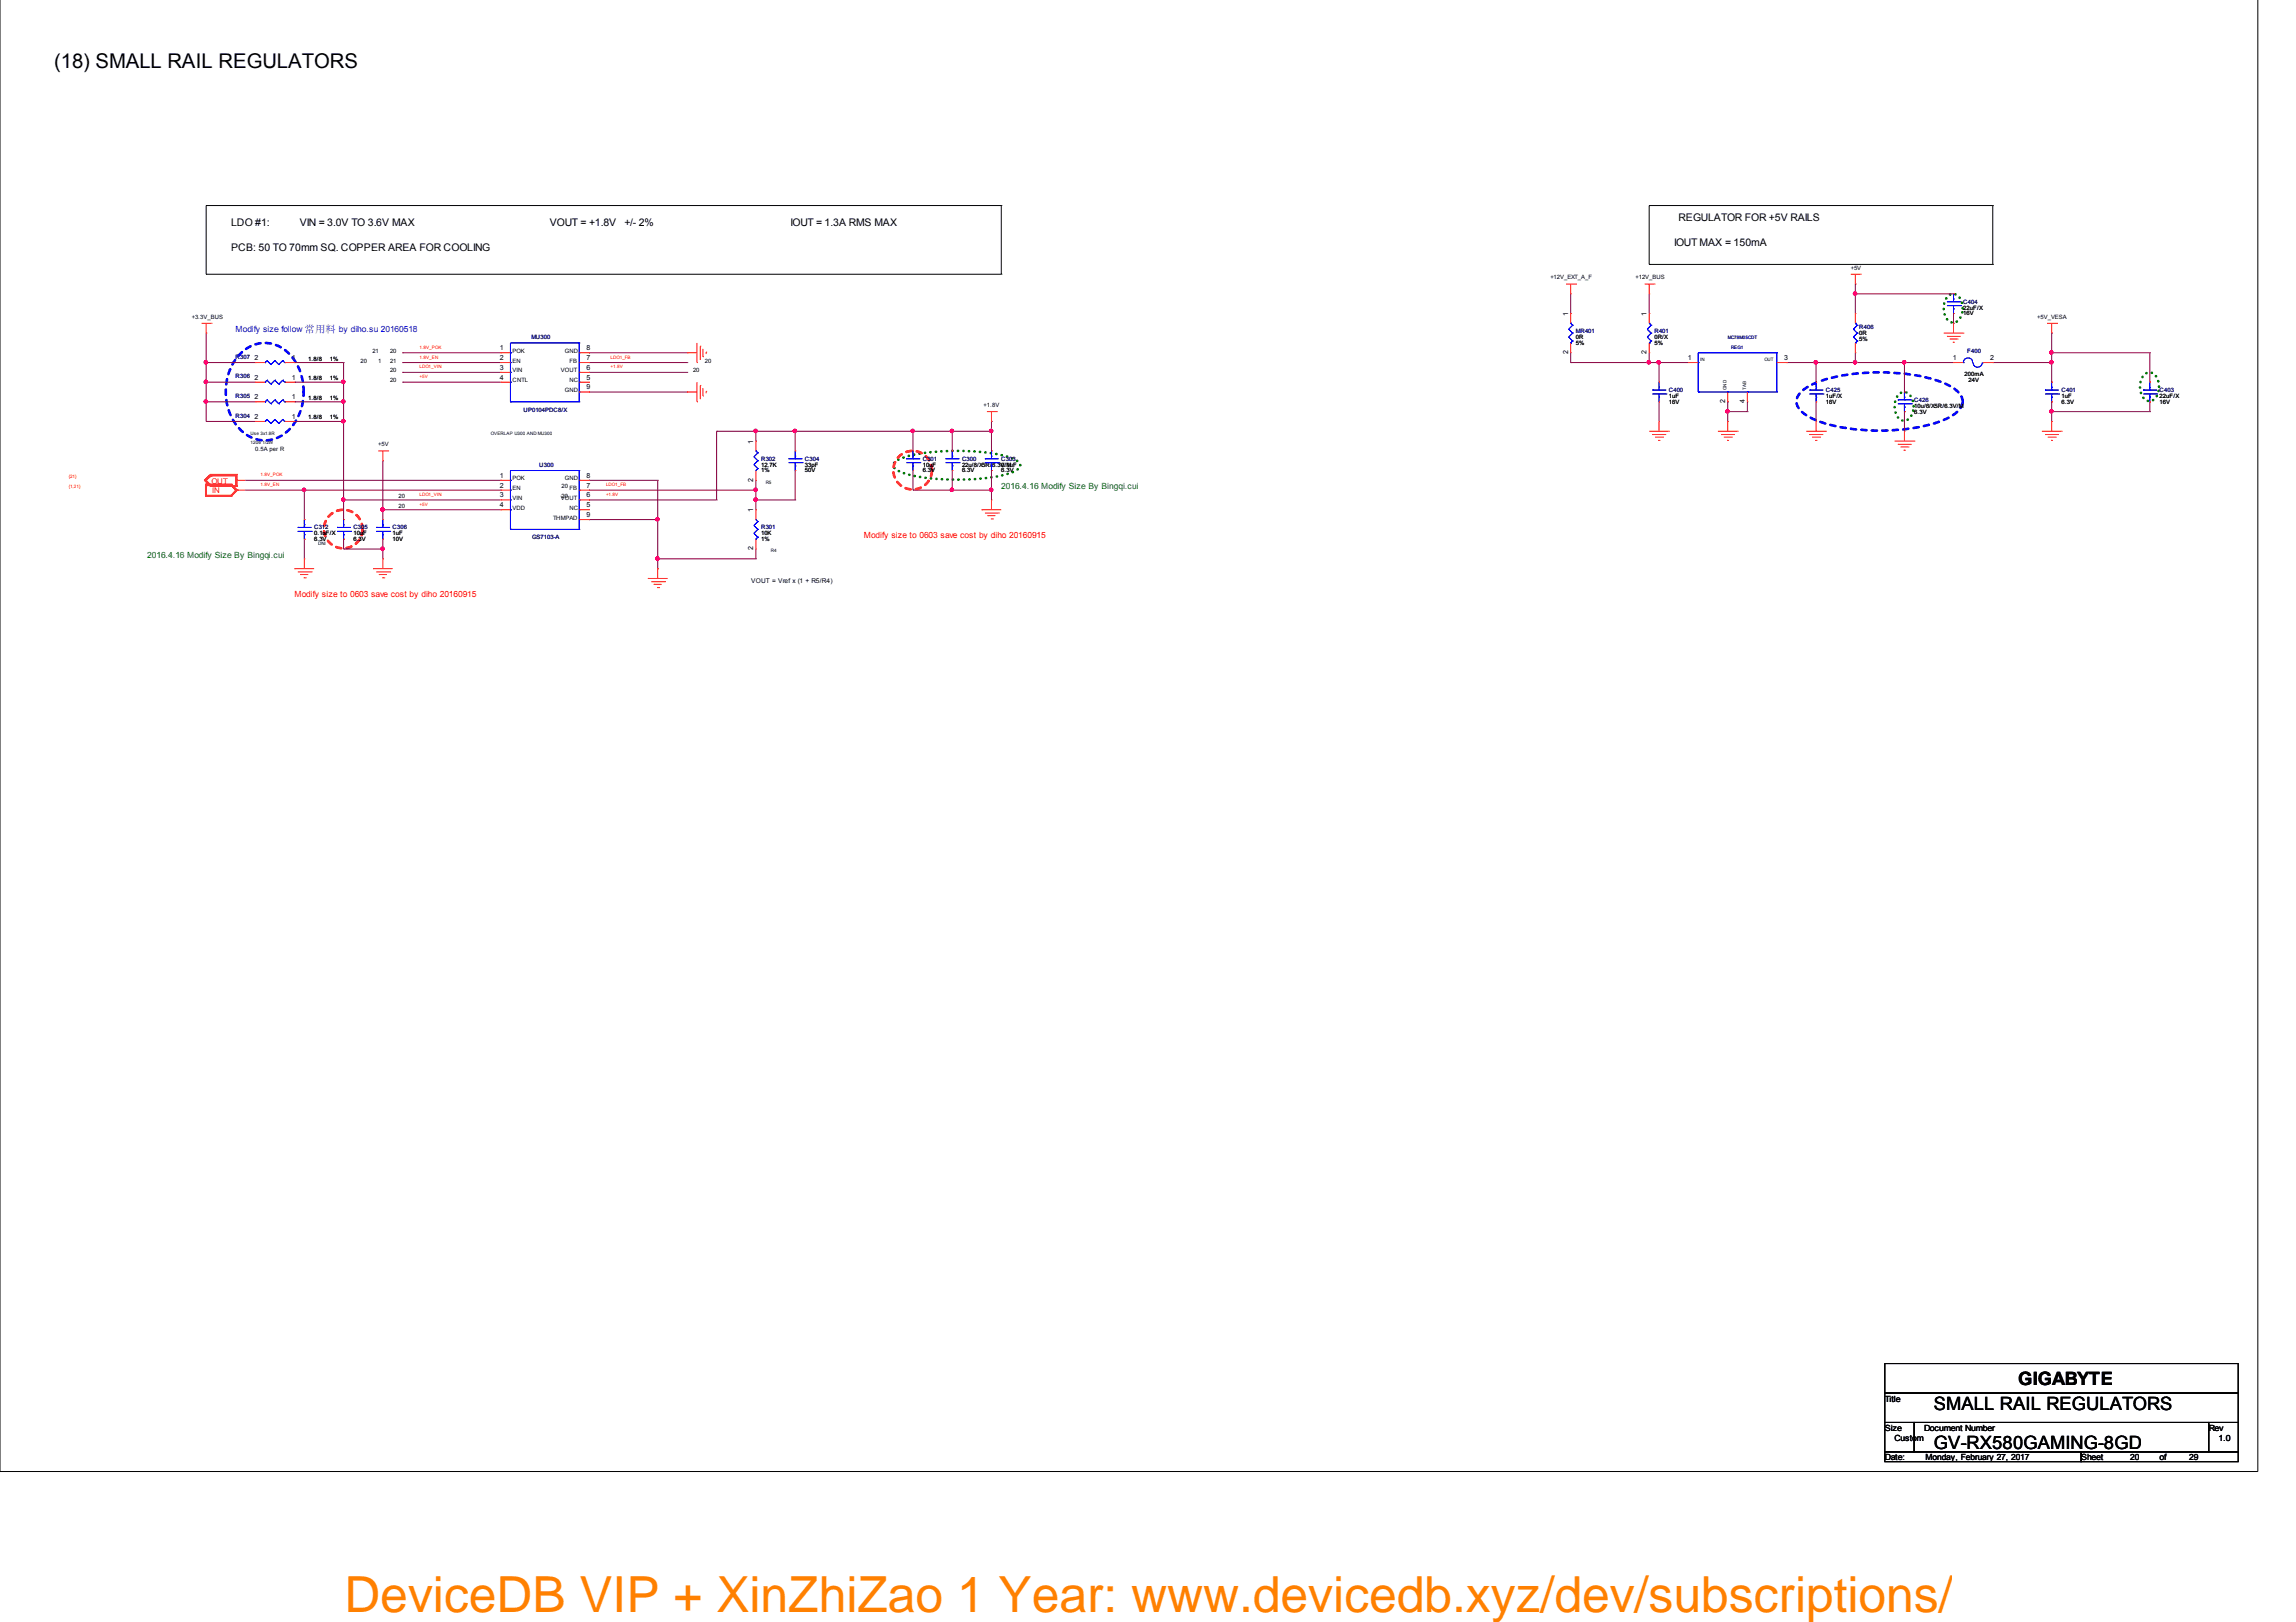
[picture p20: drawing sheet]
<svg xmlns="http://www.w3.org/2000/svg" width="297mm" height="210mm" viewBox="0 0 297 210" stroke-linecap="round" stroke-linejoin="round" font-family="sans-serif">
<defs><g id="words">
<text font-size="6.4" fill="#ff8000" x="44.6" y="208.5">DeviceDB VIP + XinZhiZao 1 Year: www.devicedb.xyz/dev/subscriptions/</text>
<text font-size="2.6" x="7" y="8.8">(18) SMALL RAIL REGULATORS</text>
<g font-size="2.4">
<text x="261.1" y="179.2">GIGABYTE</text>
<text x="250.2" y="182.5">SMALL RAIL REGULATORS</text>
<text x="250.2" y="187.6">GV-RX580GAMING-8GD</text>
</g>
<g font-size="1.4">
<text x="29.9" y="29.3">LDO #1:</text>
<text x="38.8" y="29.3">VIN = 3.0V TO 3.6V MAX</text>
<text x="71.1" y="29.3">VOUT = +1.8V</text>
<text x="80.8" y="29.3">+/- 2%</text>
<text x="102.3" y="29.3">IOUT = 1.3A RMS MAX</text>
<text x="217.2" y="28.6">REGULATOR FOR +5V RAILS</text>
<text x="29.9" y="32.4">PCB: 50 TO 70mm SQ. COPPER AREA FOR COOLING</text>
<text x="216.6" y="31.8">IOUT MAX = 150mA</text>
</g>
<text font-size="1.3" fill="#00f" x="39.5" y="42.9">常用料</text>
<g font-size="1.1" fill="#00f">
<text x="30.5" y="42.9">Modify size follow</text>
<text x="43.9" y="42.9">by diho.su 20160518</text>
</g>
<g font-size="1.1" fill="#008000">
<text x="129.5" y="63.3">2016.4.16 Modify Size By Bingqi.cui</text>
<text x="19" y="72.2">2016.4.16 Modify Size By Bingqi.cui</text>
</g>
<g font-size="1.1" fill="#f00">
<text x="111.8" y="69.6">Modify size to 0603 save cost by diho 20160915</text>
<text x="38.1" y="77.2">Modify size to 0603 save cost by diho 20160915</text>
</g>
<g font-size="1.1">
<text x="243.8" y="181.4">Title</text>
<text x="243.8" y="185.2">Size</text>
<text x="248.9" y="185.2">Document Number</text>
<text x="285.8" y="185.2">Rev</text>
<text x="243.8" y="189">Date:</text>
<text x="245.1" y="186.5">Custom</text>
<text x="249.1" y="189">Monday, February 27, 2017</text>
<text x="269.2" y="189">Sheet</text>
<text x="275.6" y="189">20</text>
<text x="279.4" y="189">of</text>
<text x="283.2" y="189">29</text>
<text x="287" y="186.5">1.0</text>
</g>
<g font-size="1" fill="#f00">
<text x="27.3" y="62.6">OUT</text>
<text x="27.4" y="63.9">IN</text>
</g>
<g font-size=".9">
<text x="202.9" y="40.9" transform="rotate(-90 202.9 40.9)">1</text>
<text x="213" y="40.9" transform="rotate(-90 213 40.9)">1</text>
<text x="32.9" y="46.6">2</text>
<text x="37.8" y="46.6">1</text>
<text x="64.7" y="45.3">1</text>
<text x="64.7" y="46.6">2</text>
<text x="64.7" y="47.9">3</text>
<text x="75.9" y="47.9">6</text>
<text x="75.9" y="46.6">7</text>
<text x="75.9" y="45.3">8</text>
<text x="202.9" y="45.8" transform="rotate(-90 202.9 45.8)">2</text>
<text x="213" y="45.8" transform="rotate(-90 213 45.8)">2</text>
<text x="218.4" y="46.6">1</text>
<text x="230.8" y="46.6">3</text>
<text x="252.6" y="46.6">1</text>
<text x="257.5" y="46.6">2</text>
<text x="32.9" y="51.7">2</text>
<text x="32.9" y="49.1">2</text>
<text x="37.8" y="51.7">1</text>
<text x="37.8" y="49.1">1</text>
<text x="64.7" y="49.1">4</text>
<text x="75.9" y="49.1">5</text>
<text x="75.9" y="50.4">9</text>
<text x="223.2" y="52.2" transform="rotate(-90 223.2 52.2)">2</text>
<text x="225.7" y="52.2" transform="rotate(-90 225.7 52.2)">4</text>
<text x="32.9" y="54.2">2</text>
<text x="37.8" y="54.2">1</text>
<text x="97.5" y="57.4" transform="rotate(-90 97.5 57.4)">1</text>
<text x="64.7" y="61.8">1</text>
<text x="64.7" y="63.1">2</text>
<text x="64.7" y="64.4">3</text>
<text x="64.7" y="65.6">4</text>
<text x="75.9" y="65.6">5</text>
<text x="75.9" y="64.4">6</text>
<text x="75.9" y="63.1">7</text>
<text x="75.9" y="61.8">8</text>
<text x="97.5" y="62.3" transform="rotate(-90 97.5 62.3)">2</text>
<text x="75.9" y="66.9">9</text>
<text x="97.5" y="71.2" transform="rotate(-90 97.5 71.2)">2</text>
<text x="97.5" y="66.3" transform="rotate(-90 97.5 66.3)">1</text>
</g>
<g font-size=".8">
<text x="239.4" y="34.9">+5V</text>
<text x="24.8" y="41.2">+3.3V_BUS</text>
<text x="200.6" y="36.2">+12V_EXT_A_F</text>
<text x="211.6" y="36.2">+12V_BUS</text>
<text x="254" y="40.1">22uF/X</text>
<text x="254" y="40.8">16V</text>
<text x="263.6" y="41.2">+5V_VESA</text>
<text x="39.9" y="46.7">1.8/8</text>
<text x="42.7" y="46.7">1%</text>
<text x="46.7" y="46.9">20</text>
<text x="48.2" y="45.6">21</text>
<text x="48.9" y="46.9">1</text>
<text x="50.5" y="46.9">21</text>
<text x="50.5" y="45.6">20</text>
<text x="66.3" y="45.6">POK</text>
<text x="66.3" y="46.9">EN</text>
<text x="73.1" y="45.6">GND</text>
<text x="73.7" y="46.9">FB</text>
<text x="91.2" y="46.9">20</text>
<text x="203.9" y="43.9">0R</text>
<text x="203.9" y="44.6">5%</text>
<text x="214" y="43.9">0R/X</text>
<text x="214" y="44.6">5%</text>
<text x="240.5" y="43.4">0R</text>
<text x="240.5" y="44.1">5%</text>
<text x="39.9" y="49.2">1.8/8</text>
<text x="39.9" y="51.7">1.8/8</text>
<text x="42.7" y="49.2">1%</text>
<text x="42.7" y="51.7">1%</text>
<text x="50.5" y="48.2">20</text>
<text x="50.5" y="49.5">20</text>
<text x="66.3" y="48.2">VIN</text>
<text x="66.3" y="49.5">CNTL</text>
<text x="72.6" y="48.2">VOUT</text>
<text x="73.1" y="50.7">GND</text>
<text x="73.7" y="49.5">NC</text>
<text x="89.7" y="48.2">20</text>
<text x="127.3" y="52.7">+1.8V</text>
<text x="215.9" y="51.5">1uF</text>
<text x="215.9" y="52.3">16V</text>
<text x="236.2" y="51.5">1uF/X</text>
<text x="236.2" y="52.3">16V</text>
<text x="247.7" y="52.8">10u/6/X5R/6.3V/M</text>
<text x="247.7" y="53.5">6.3V</text>
<text x="254.2" y="48.7">200mA</text>
<text x="254.7" y="49.5">24V</text>
<text x="266.7" y="52.3">6.3V</text>
<text x="266.7" y="51.5">1uF</text>
<text x="279.4" y="51.5">22uF/X</text>
<text x="279.4" y="52.3">16V</text>
<text x="33" y="58.3">0.5A per R</text>
<text x="39.9" y="54.3">1.8/8</text>
<text x="42.7" y="54.3">1%</text>
<text x="48.9" y="57.8">+5V</text>
<text x="51.6" y="64.4">20</text>
<text x="51.6" y="65.7">20</text>
<text x="66.3" y="62.2">POK</text>
<text x="66.3" y="63.4">EN</text>
<text x="66.3" y="64.7">VIN</text>
<text x="66.3" y="66">VDD</text>
<text x="72.6" y="64.7">VOUT</text>
<text x="72.6" y="63.2">20</text>
<text x="72.6" y="64.4">20</text>
<text x="73.1" y="62.2">GND</text>
<text x="73.7" y="66">NC</text>
<text x="73.7" y="63.4">FB</text>
<text x="98.5" y="60.4">12.7K</text>
<text x="98.5" y="61.1">1%</text>
<text x="104.1" y="60.4">33pF</text>
<text x="104.1" y="61.1">50V</text>
<text x="119.4" y="60.4">10uF</text>
<text x="119.4" y="61.1">6.3V</text>
<text x="124.5" y="61.1">6.3V</text>
<text x="124.5" y="60.4">22u/8/X5R/6.3V/M</text>
<text x="129.5" y="61.1">6.3V</text>
<text x="129.5" y="60.4">0.1uF</text>
<text x="40.6" y="70">6.3V</text>
<text x="40.6" y="69.3">0.1uF/X</text>
<text x="45.7" y="69.3">10uF</text>
<text x="45.7" y="70">6.3V</text>
<text x="50.8" y="69.3">1uF</text>
<text x="50.8" y="70">10V</text>
<text x="71.5" y="67.2">THMPAD</text>
<text x="98.5" y="69.3">10K</text>
<text x="98.5" y="70">1%</text>
<text x="97.2" y="75.5">VOUT = Vref x (1 + R5/R4)</text>
</g>
<g font-size=".8" fill="#000080">
<text x="254" y="39.3">C404</text>
<text x="30.5" y="46.4">R307</text>
<text x="68.7" y="43.9">MU300</text>
<text x="203.9" y="43.1">MR401</text>
<text x="214" y="43.1">R401</text>
<text x="240.5" y="42.6">R406</text>
<text x="254.5" y="45.6">F400</text>
<text x="30.5" y="51.5">R305</text>
<text x="30.5" y="49">R306</text>
<text x="67.7" y="53.3">UP0104PDC8/X</text>
<text x="215.9" y="50.7">C400</text>
<text x="236.2" y="50.7">C425</text>
<text x="247.7" y="52">C426</text>
<text x="266.7" y="50.7">C401</text>
<text x="279.4" y="50.7">C403</text>
<text x="30.5" y="54">R304</text>
<text x="98.5" y="59.6">R302</text>
<text x="104.1" y="59.6">C304</text>
<text x="119.4" y="59.6">C301</text>
<text x="124.5" y="59.6">C300</text>
<text x="129.5" y="59.6">C303</text>
<text x="69.8" y="60.4">U300</text>
<text x="40.6" y="68.5">C312</text>
<text x="45.7" y="68.5">C305</text>
<text x="50.8" y="68.5">C306</text>
<text x="68.8" y="69.8">GS7103-A</text>
<text x="98.5" y="68.5">R301</text>
</g>
<g font-size=".6" fill="#f00">
<text x="54.3" y="46.4">1.8V_EN</text>
<text x="54.3" y="45.1">1.8V_POK</text>
<text x="54.3" y="47.7">LDO1_VIN</text>
<text x="79" y="47.7">+1.8V</text>
<text x="79" y="46.4">LDO1_FB</text>
<text x="54.3" y="49">+5V</text>
<text x="8.9" y="63.2">{1,21}</text>
<text x="8.9" y="61.9">{21}</text>
<text x="33.7" y="62.9">1.8V_EN</text>
<text x="33.7" y="61.7">1.8V_POK</text>
<text x="54.3" y="65.5">+5V</text>
<text x="54.3" y="64.2">LDO1_VIN</text>
<text x="78.4" y="64.2">+1.8V</text>
<text x="78.4" y="62.9">LDO1_FB</text>
</g>
<g font-size=".6">
<text x="220" y="46.7">IN</text>
<text x="228.3" y="46.7">OUT</text>
<text x="223.4" y="50.5" transform="rotate(-90 223.4 50.5)">GND</text>
<text x="225.9" y="50.5" transform="rotate(-90 225.9 50.5)">TAB</text>
<text x="32.4" y="56.2">Use 3x1.8R</text>
<text x="32.4" y="57.5">1206 1/2W</text>
<text x="63.5" y="56.2">OVERLAP U300 AND MU300</text>
<text x="99.1" y="62.6">R5</text>
<text x="41.1" y="70.5">DNI</text>
<text x="99.7" y="71.5">R4</text>
</g>
<g font-size=".6" fill="#000080">
<text x="223.5" y="43.9">MC78M05CDT</text>
<text x="223.9" y="45.1">REG1</text>
</g>
</g></defs>
<g fill="none" stroke="#000" stroke-width=".13">
<path d="M0 -.1v190.5h292.1v-190.5M26.7 26.6h.1M26.7 35.5h.1M26.7 26.6h102.8M26.7 26.6v8.9M26.7 35.5h102.8M129.5 26.6h.1M129.5 35.5h.1M129.5 26.6v8.9M213.4 26.6h.1M213.4 34.2h.1M213.4 26.6v7.6"/>
<path d="M213.4 26.6h44.4M213.4 34.2h44.4M257.8 26.6h.1M257.8 34.2h.1M257.8 26.6v7.6"/>
</g>
<path d="M252 38.4a.98 .98 0 0 1 .9-.3 .98 .98 0 0 1 .8 .7 2.32 2.32 0 0 1-.6 2.9 1.03 1.03 0 0 1-1.4-.7 2.57 2.57 0 0 1 .3-2.6zM115.7 59.9a4.3 4.3 0 0 1 2.3-1 30.1 30.1 0 0 1 12.4 .2l1.2 .5 .3 .3 .1 .3-.1 .3a4.3 4.3 0 0 1-2.3 1 30.1 30.1 0 0 1-12.4-.2l-1.2-.5-.3-.3-.1-.3zM245.6 51.1a.98 .98 0 0 1 1-.3 .98 .98 0 0 1 .7 .7 2.32 2.32 0 0 1-.6 2.9 1.03 1.03 0 0 1-1.4-.7 2.57 2.57 0 0 1 .3-2.6zM277.4 48.5a.98 .98 0 0 1 .9-.3 .98 .98 0 0 1 .8 .8 2.32 2.32 0 0 1-.6 2.8 1.03 1.03 0 0 1-1.4-.6 2.57 2.57 0 0 1 .3-2.7z" fill="none" stroke="#008000" stroke-width=".34" stroke-dasharray="0 .7"/>
<g fill="none" stroke="#f00" stroke-width=".34" stroke-dasharray=".7 .7">
<circle cx="44.4" cy="68.5" r="2.5"/>
<circle cx="118.1" cy="60.8" r="2.5"/>
</g>
<path d="M31.3 45.6a4.3 4.3 0 0 1 6.5 .6 7.4 7.4 0 0 1-.6 9.6 4.3 4.3 0 0 1-6.5-.7 7.4 7.4 0 0 1 .6-9.5zM232.9 50.9a7.1 7.1 0 0 1 3.2-1.8 26.7 26.7 0 0 1 15.2 .4 4.4 4.4 0 0 1 2.5 1.9 1.78 1.78 0 0 1-.9 2.1 14.4 14.4 0 0 1-6.6 2.1 25.5 25.5 0 0 1-11.3-1.2 4.4 4.4 0 0 1-2.5-1.9l-.1-.5 .1-.6z" fill="none" stroke="#00f" stroke-width=".34" stroke-dasharray=".7 .7"/>
<g fill="none" stroke="#800040" stroke-width=".13">
<path d="M203.2 38v2.6M213.4 38v2.6M240 38h.1M240 36.8h.1M240 36.8v3.8M240 38h12.7M252.7 38h.1M26.7 54.5h6.3M26.7 52h6.3M26.7 49.5h6.3M26.7 46.9h6.3M26.7 54.5h.1"/>
<path d="M26.7 52h.1M26.7 49.5h.1M26.7 46.9h.1M26.7 43.1h.1M26.7 43.1v11.4M38.1 54.5h.1M38.1 52h.1M38.1 49.5h.1M38.1 46.9h.1M38.1 54.5h6.3M38.1 52h6.3M38.1 49.5h6.3"/>
<path d="M38.1 46.9h6.3M44.4 54.5h.1M44.4 52h.1M44.4 49.5h.1M44.4 46.9h.1M44.4 46.9v20.3M49.5 59.6h.1M49.5 59.6v7.6M52.1 49.5h.1M52.1 46.9h.1M52.1 45.6h.1M52.1 48.2h.1"/>
<path d="M52.1 48.2h12.7M52.1 49.5h12.7M52.1 46.9h12.7M52.1 45.6h12.7M76.2 50.7h.1M76.2 45.6h.1M76.2 48.2h12.7M76.2 46.9h12.7M76.2 45.6h12.7M76.2 50.7h12.7M88.9 48.2h.1M88.9 46.9h.1"/>
<path d="M92.7 55.8h.1M92.7 55.8v8.9M92.7 55.8h35.6M97.8 55.8h.1M97.8 55.8v1.3M102.9 55.8h.1M102.9 55.8v2.5M118.1 55.8h.1M118.1 58.3h.1M118.1 55.8v2.5M123.2 55.8h.1M123.2 55.8v2.5"/>
<path d="M128.3 55.8h.1M128.3 58.3h.1M128.3 54.5h.1M128.3 54.5v3.8M203.2 40.6h.1M213.4 40.6h.1M214.6 52h.1M214.6 52v2.5M223.5 53.3h.1M223.5 52h.1M223.5 52v2.5M223.5 53.3h2.6"/>
<path d="M226.1 53.3h.1M226.1 52v1.3M234.9 52h.1M234.9 46.9h.1M234.9 46.9v2.6M234.9 52v2.5M246.4 53.3h.1M246.4 53.3v2.5M252.7 41.8h.1M252.7 40.6v1.2M257.8 46.9h7.6M265.4 46.9h.1"/>
<path d="M265.4 49.5h.1M265.4 45.6h.1M265.4 43.1h.1M265.4 53.3h.1M265.4 52h.1M265.4 43.1v6.4M265.4 52v2.5M265.4 45.6h12.7M265.4 53.3h12.7M278.1 45.6h.1M278.1 49.5h.1M278.1 53.3h.1"/>
<path d="M278.1 52h.1M278.1 45.6v3.9M278.1 52v1.3M31.7 63.4h33.1M31.7 62.2h33.1M39.4 63.4h.1M39.4 67.2h.1M39.4 69.8h.1M39.4 63.4v3.8M39.4 69.8v2.5M44.4 71h5.1M44.4 71h.1"/>
<path d="M44.4 69.8h.1M44.4 64.7h.1M44.4 69.8v1.2M44.5 64.7h20.3M49.5 66h.1M49.5 71h.1M49.5 69.8h.1M49.5 69.8v2.5M49.5 66h15.3M64.8 63.4h.1M64.8 62.2h.1M76.2 64.7h16.5"/>
<path d="M76.2 62.2h8.9M76.2 67.2h8.9M76.2 64.7h.1M76.2 67.2h.1M76.2 62.2h.1M76.2 63.4h.1M76.2 63.4h21.6M85.1 72.3h.1M85.1 73.6h.1M85.1 67.2h.1M85.1 62.2h.1M85.1 62.2v11.4"/>
<path d="M85.1 72.3h12.7M92.7 64.7h.1M97.8 72.3h.1M97.8 64.7h.1M97.8 63.4h.1M97.8 62.2v3.8M97.8 71v1.3M97.8 64.7h5.1M102.9 64.7h.1M102.9 60.9h.1M102.9 60.9v3.8M118.1 63.4h.1"/>
<path d="M118.1 60.9h.1M118.1 60.9v2.5M118.1 63.4h10.2M123.2 63.4h.1M123.2 60.9v2.5M128.3 63.4h.1M128.3 60.9v3.8"/>
</g>
<g fill="#f0f" stroke="#f0f" stroke-width=".13">
<circle cx="97.7" cy="55.8" r=".21"/>
<circle cx="102.8" cy="55.8" r=".21"/>
<circle cx="118.1" cy="55.8" r=".21"/>
<circle cx="123.1" cy="55.8" r=".21"/>
<circle cx="128.2" cy="55.8" r=".21"/>
<circle cx="26.6" cy="52" r=".21"/>
<circle cx="26.6" cy="49.4" r=".21"/>
<circle cx="26.6" cy="46.9" r=".21"/>
<circle cx="49.5" cy="65.9" r=".21"/>
<circle cx="240" cy="38" r=".21"/>
<circle cx="265.4" cy="46.9" r=".21"/>
<circle cx="265.4" cy="45.6" r=".21"/>
<circle cx="39.3" cy="63.4" r=".21"/>
<circle cx="49.5" cy="71" r=".21"/>
<circle cx="85" cy="72.3" r=".21"/>
<circle cx="85" cy="67.2" r=".21"/>
<circle cx="123.1" cy="63.4" r=".21"/>
<circle cx="128.2" cy="63.4" r=".21"/>
<circle cx="223.5" cy="53.2" r=".21"/>
<circle cx="265.4" cy="53.2" r=".21"/>
<circle cx="97.7" cy="64.7" r=".21"/>
<circle cx="97.7" cy="63.4" r=".21"/>
<circle cx="44.4" cy="64.7" r=".21"/>
<circle cx="44.4" cy="54.5" r=".21"/>
<circle cx="44.4" cy="52" r=".21"/>
<circle cx="44.4" cy="49.4" r=".21"/>
<circle cx="234.9" cy="46.9" r=".21"/>
</g>
<path d="M235.1 46.9h.4v4.5h-.4z" fill="#fff"/>
<path d="M203.2 46.9h.1M203.2 45.6v1.3M231.1 46.9h21.6M231.1 46.9h.1M234.9 46.9h.1M240 46.9h.1M240 45.6v1.3M246.4 46.9h.1M246.4 46.9v3.8" fill="none" stroke="#800040" stroke-width=".13"/>
<g fill="#f0f" stroke="#f0f" stroke-width=".13">
<circle cx="234.9" cy="46.9" r=".21"/>
<circle cx="246.3" cy="46.9" r=".21"/>
<circle cx="240" cy="46.9" r=".21"/>
</g>
<path d="M203.4 45.6h.3v4.5h-.3z" fill="#fff"/>
<path d="M203.2 46.9h15.2M213.4 46.9h.1M213.4 45.6v1.3M214.6 46.9h.1M214.6 49.5h.1M214.6 46.9v2.6" fill="none" stroke="#800040" stroke-width=".13"/>
<g fill="#f0f" stroke="#f0f" stroke-width=".13">
<circle cx="213.3" cy="46.9" r=".21"/>
<circle cx="214.6" cy="46.9" r=".21"/>
<circle cx="97.7" cy="55.8" r=".21"/>
<circle cx="102.8" cy="55.8" r=".21"/>
<circle cx="118.1" cy="55.8" r=".21"/>
<circle cx="123.1" cy="55.8" r=".21"/>
<circle cx="128.2" cy="55.8" r=".21"/>
<circle cx="26.6" cy="52" r=".21"/>
<circle cx="26.6" cy="49.4" r=".21"/>
<circle cx="26.6" cy="46.9" r=".21"/>
<circle cx="49.5" cy="65.9" r=".21"/>
<circle cx="240" cy="38" r=".21"/>
<circle cx="265.4" cy="46.9" r=".21"/>
<circle cx="265.4" cy="45.6" r=".21"/>
<circle cx="39.3" cy="63.4" r=".21"/>
<circle cx="49.5" cy="71" r=".21"/>
<circle cx="85" cy="72.3" r=".21"/>
<circle cx="85" cy="67.2" r=".21"/>
<circle cx="123.1" cy="63.4" r=".21"/>
<circle cx="128.2" cy="63.4" r=".21"/>
<circle cx="223.5" cy="53.2" r=".21"/>
<circle cx="265.4" cy="53.2" r=".21"/>
<circle cx="97.7" cy="64.7" r=".21"/>
<circle cx="97.7" cy="63.4" r=".21"/>
<circle cx="44.4" cy="64.7" r=".21"/>
<circle cx="44.4" cy="54.5" r=".21"/>
<circle cx="44.4" cy="52" r=".21"/>
<circle cx="44.4" cy="49.4" r=".21"/>
<circle cx="234.9" cy="46.9" r=".21"/>
<circle cx="246.3" cy="46.9" r=".21"/>
<circle cx="240" cy="46.9" r=".21"/>
</g>
<g fill="none" stroke="#f00" stroke-width=".13">
<path d="M202.6 36.8h1.3M203.2 38h.1M203.2 36.8v1.2M203.9 36.8h.1M212.8 36.8h1.2M213.4 38h.1M213.4 36.8v1.2M214 36.8h.1M239.4 35.5h1.3M240 36.8h.1M240 35.5v1.3M240.7 35.5h.1"/>
<path d="M252.7 38h.1M26.1 41.8h1.2M26.7 43.1h.1M26.7 41.8v1.3M27.3 41.8h.1M33 46.9h1.3M33 49.5h1.3M33 54.5h1.3M33 52h1.3M33 46.9h.1M33 54.5h.1M33 52h.1"/>
<path d="M33 49.5h.1M36.8 46.9h1.3M36.8 49.5h1.3M36.8 54.5h1.3M36.8 52h1.3M38.1 46.9h.1M38.1 54.5h.1M38.1 52h.1M38.1 49.5h.1M48.9 58.3h1.3M49.5 59.6h.1M49.5 58.3v1.3"/>
<path d="M50.2 58.3h.1M64.8 45.6h1.2M64.8 46.9h1.2M64.8 48.2h1.2M64.8 49.5h1.2M64.8 45.6h.1M64.8 46.9h.1M64.8 48.2h.1M64.8 49.5h.1M74.9 50.7h1.3M74.9 45.6h1.3M74.9 46.9h1.3"/>
<path d="M74.9 48.2h1.3M74.9 49.5h1.3M76.2 49.5h.1M76.2 48.2h.1M76.2 46.9h.1M76.2 45.6h.1M76.2 50.7h.1M88.9 50.7h.1M88.9 45.6h.1M88.9 50.7h1.3M88.9 45.6h1.3M90.2 52h.1"/>
<path d="M90.2 46.9h.1M90.2 44.4v2.5M90.2 49.5v2.5M90.6 49.9h.1M90.6 44.8h.1M90.6 44.8v1.8M90.6 49.9v1.8M90.9 51.2h.1M90.9 46.2h.1M90.9 45.1v1.1M90.9 50.2v1M91.4 50.6h.1"/>
<path d="M91.4 45.6h.1M91.4 45.6v.2M91.4 50.6v.3M97.8 57.1h.1M97.8 57.1v1.2M102.9 58.3h.1M118.1 58.3h.1M123.2 58.3h.1M127.7 53.3h1.2M128.3 54.5h.1M128.3 58.3h.1M128.3 53.3v1.2"/>
<path d="M128.9 53.3h.1M203.2 40.6h.1M203.2 45.6h.1M203.2 40.6v1.2M203.2 44.4v1.2M213.4 40.6h.1M213.4 45.6h.1M213.4 40.6v1.2M213.4 44.4v1.2M213.4 55.8h2.5M213.8 56.2h1.8M213.8 56.2h.1"/>
<path d="M214.1 56.6h1M214.5 57h.1M214.5 57h.3M214.6 54.5h.1M214.6 49.5h.1M214.6 52h.1M214.6 54.5v1.3M215.1 56.6h.1M215.9 55.8h.1M218.4 46.9h1.3M218.4 46.9h.1M222.2 55.8h2.6"/>
<path d="M222.7 56.2h1.8M222.7 56.2h.1M223 56.6h1M223.4 57h.1M223.4 57h.3M223.5 54.5h.1M223.5 52h.1M223.5 50.7v1.3M223.5 54.5v1.3M224 56.6h.1M224.8 55.8h.1M226.1 52h.1"/>
<path d="M226.1 50.7v1.3M229.9 46.9h1.2M231.1 46.9h.1M233.7 55.8h2.5M234.1 56.2h.1M234.1 56.2h1.8M234.4 56.6h1.1M234.9 57h.2M234.9 57h.1M234.9 54.5h.1M234.9 49.5h.1M234.9 52h.1"/>
<path d="M234.9 54.5v1.3M235.5 56.6h.1M236.2 55.8h.1M240 40.6h.1M240 45.6h.1M240 40.6v1.2M240 44.4v1.2M245.1 57.1h2.5M245.5 57.5h1.8M245.5 57.5h.1M245.9 57.8h1M246.3 58.3h.1"/>
<path d="M246.3 58.3h.2M246.4 55.8h.1M246.4 50.7h.1M246.4 53.3h.1M246.4 55.8v1.3M246.9 57.8h.1M247.6 57.1h.1M251.5 43.1h2.5M251.9 43.5h1.8M251.9 43.5h.1M252.2 43.9h1M252.6 44.3h.1"/>
<path d="M252.6 44.3h.3M252.7 46.9h1.3M252.7 41.8h.1M252.7 40.6h.1M252.7 46.9h.1M252.7 41.8v1.3M253.2 43.9h.1M254 43.1h.1M256.5 46.9h1.3M257.8 46.9h.1M264.2 55.8h2.5M264.6 56.2h1.8"/>
<path d="M264.6 56.2h.1M264.8 41.8h1.3M264.9 56.6h1M265.3 57h.1M265.3 57h.3M265.4 54.5h.1M265.4 43.1h.1M265.4 49.5h.1M265.4 52h.1M265.4 41.8v1.3M265.4 54.5v1.3M265.9 56.6h.1"/>
<path d="M266.1 41.8h.1M266.7 55.8h.1M278.1 49.5h.1M278.1 52h.1M26.4 62.2h.1M26.4 62.2l.8 .7M26.6 62.2l.7 .7M26.6 62.2l.7 .6M26.6 62.7h3.4M26.6 62.7h.1M26.6 64.2h.1M26.6 62.2h.1"/>
<path d="M26.6 62.7v1.5M26.6 64.2h3.4M26.7 62.2l.6 .6M26.7 62.8h.1M26.7 64.1h.1M26.7 62.2h.1M26.7 62.8v1.3M26.7 64.1h3.2M26.7 62.8h3.8M27.2 62.9h3.4M27.2 61.4l-.8 .8M27.2 61.4h.1"/>
<path d="M27.2 62.9h.1M27.2 61.4h3.4M27.3 61.6h.1M27.3 62.8h.1M27.3 61.4h.1M27.3 62.9h.1M27.3 61.6h3.2M27.3 61.6l-.6 .6M27.3 61.6l-.7 .6M27.3 61.4l-.7 .8M29.9 62.8l.7 .6M29.9 62.7l.7 .7"/>
<path d="M29.9 62.8h.1M29.9 64.1h.1M29.9 62.7h.1M29.9 64.2h.1M29.9 62.8l.6 .6M30 62.7h.1M30 64.2h.1M30 62.7l.7 .7M30.5 63.4h1.2M30.5 62.2h1.2M30.5 63.4l-.6 .7M30.5 63.4h.1"/>
<path d="M30.5 62.2h.1M30.5 61.6h.1M30.5 62.8h.1M30.5 61.6v1.2M30.6 63.4h.1M30.6 61.4h.1M30.6 62.9h.1M30.6 61.4v1.5M30.6 63.4l-.7 .8M30.6 63.4l-.7 .7M30.7 63.4l-.7 .8M30.7 63.4h.1"/>
<path d="M38.1 73.6h2.5M38.1 73.6h.1M38.5 74h1.8M38.9 74.4h1M38.9 74.4h.1M39.3 74.8h.2M39.4 72.3h.1M39.4 67.2h.1M39.4 69.8h.1M39.4 72.3v1.3M39.5 74.8h.1M40.3 74h.1"/>
<path d="M44.4 67.2h.1M44.4 69.8h.1M48.3 73.6h2.5M48.3 73.6h.1M48.7 74h1.8M49 74.4h1M49 74.4h.1M49.4 74.8h.3M49.5 72.3h.1M49.5 67.2h.1M49.5 69.8h.1M49.5 72.3v1.3"/>
<path d="M49.7 74.8h.1M50.5 74h.1M64.8 66h1.2M64.8 63.4h1.2M64.8 62.2h1.2M64.8 64.7h1.2M64.8 62.2h.1M64.8 63.4h.1M64.8 64.7h.1M64.8 66h.1M74.9 66h1.3M74.9 63.4h1.3"/>
<path d="M74.9 62.2h1.3M74.9 64.7h1.3M74.9 67.2h1.3M76.2 66h.1M76.2 64.7h.1M76.2 63.4h.1M76.2 62.2h.1M76.2 67.2h.1M83.8 74.9h2.6M83.8 74.9h.1M84.2 75.3h1.8M84.6 75.6h.1"/>
<path d="M84.6 75.6h1M85 76h.3M85.1 73.6h.1M85.1 73.6v1.3M85.3 76h.1M86 75.3h.1M97.8 66h.1M97.8 71h.1M97.8 62.2h.1M97.8 60.9v1.3M97.8 66v1.2M97.8 69.8v1.2"/>
<path d="M102.9 60.9h.1M118.1 60.9h.1M123.2 60.9h.1M127 66h.1M127 66h2.5M127.4 66.4h1.8M127.8 66.7h.1M127.8 66.7h1M128.2 67.2h.2M128.3 64.7h.1M128.3 60.9h.1M128.3 64.7v1.3"/>
<path d="M128.4 67.2h.1M129.2 66.4h.1"/>
</g>
<path d="M243.8 176.5h45.8v3.8h-45.8zM243.8 180.3h45.8v3.8h-45.8zM243.8 184.1h3.8v3.8h-3.8zM243.8 187.9h25.4v1.3h-25.4zM247.7 184.1h38.1v3.8h-38.1zM269.2 187.9h20.4v1.3h-20.4zM285.7 184.1h3.9v3.8h-3.9z" fill="none" stroke="#000" stroke-width=".13"/>
<g fill="none" stroke="#00f" stroke-width=".13">
<path d="M251.9 39h1.8M251.9 39h.1M251.9 39.6h1.8M252.7 40h.1M252.7 38.7h.1M252.7 39h.1M252.7 38v1M252.7 39.6v1M253.7 39.6h.1M34.3 46.9h.1M34.3 54.5h.1M34.3 52h.1"/>
<path d="M34.3 49.5h.1M34.5 46.7h.1M34.5 54.3h.1M34.5 51.7h.1M34.5 49.2h.1M34.5 46.7l-.2 .2M34.5 54.3l-.2 .2M34.5 51.7l-.2 .3M34.5 49.2l-.2 .3M34.5 46.7l.6 .5M34.5 54.3l.6 .5M34.5 51.7l.6 .6"/>
<path d="M34.5 49.2l.6 .5M35.1 47.2h.1M35.1 54.8h.1M35.1 52.3h.1M35.1 49.7h.1M35.6 46.7l.5 .5M35.6 54.3l.5 .5M35.6 51.7l.5 .6M35.6 49.2l.5 .5M35.6 46.7h.1M35.6 54.3h.1M35.6 51.7h.1"/>
<path d="M35.6 49.2h.1M35.6 46.7l-.5 .5M35.6 54.3l-.5 .5M35.6 51.7l-.5 .6M35.6 49.2l-.5 .5M36.1 47.2h.1M36.1 54.8h.1M36.1 52.3h.1M36.1 49.7h.1M36.6 46.7h.1M36.6 54.3h.1M36.6 51.7h.1"/>
<path d="M36.6 49.2h.1M36.6 46.7l-.5 .5M36.6 54.3l-.5 .5M36.6 51.7l-.5 .6M36.6 49.2l-.5 .5M36.6 46.7l.2 .2M36.6 54.3l.2 .2M36.6 51.7l.2 .3M36.6 49.2l.2 .3M36.8 46.9h.1M36.8 54.5h.1M36.8 52h.1"/>
<path d="M36.8 49.5h.1M66 52h8.9M66 49.5h.1M66 48.2h.1M66 46.9h.1M66 45.6h.1M66 52h.1M74.9 50.7h.1M74.9 45.6h.1M74.9 46.9h.1M74.9 48.2h.1M74.9 49.5h.1"/>
<path d="M74.9 52h.1M74.9 44.4h.1M74.9 44.4v7.6M74.9 44.4h-8.9v7.6M97.5 59.1h.1M97.5 59.1l.5 .5M97.8 58.3h.1M97.8 58.3l.2 .3M98 59.6h.1M98 58.6h.1M98 58.6l-.5 .5M98 59.6l-.5 .5"/>
<path d="M102 59.4h1.8M102 59.4h.1M102 59.9h1.8M102.9 59h.1M102.9 59.4h.1M102.9 58.3v1.1M102.9 59.9v1M103.8 59.9h.1M117.3 59.4h.1M117.3 59.9h1.7M117.3 59.4h1.7M118.1 59h.1"/>
<path d="M118.1 59.4h.1M118.1 58.3v1.1M118.1 59.9v1M119 59.9h.1M122.3 59.4h.1M122.3 59.9h1.8M122.3 59.4h1.8M123.2 59h.1M123.2 59.4h.1M123.2 58.3v1.1M123.2 59.9v1M124.1 59.9h.1"/>
<path d="M127.4 59.4h1.8M127.4 59.4h.1M127.4 59.9h1.8M128.3 59h.1M128.3 59.4h.1M128.3 58.3v1.1M128.3 59.9v1M129.2 59.9h.1M202.9 42.6h.1M202.9 43.6h.1M202.9 43.6l.6 .5M202.9 42.6l.6 .5"/>
<path d="M203.2 44.4h.1M203.2 41.8h.1M203.2 41.8l.3 .3M203.5 44.1h.1M203.5 43.1h.1M203.5 42.1h.1M203.5 42.1l-.6 .5M203.5 43.1l-.6 .5M203.5 44.1l-.3 .3M213.1 42.6h.1M213.1 43.6h.1M213.1 43.6l.5 .5"/>
<path d="M213.1 42.6l.5 .5M213.4 44.4h.1M213.4 41.8h.1M213.4 41.8l.2 .3M213.6 44.1h.1M213.6 43.1h.1M213.6 42.1h.1M213.6 42.1l-.5 .5M213.6 43.1l-.5 .5M213.6 44.1l-.2 .3M213.8 50.5h1.8M213.8 50.5h.1"/>
<path d="M213.8 51h1.8M214.6 51.4h.1M214.6 50.1h.1M214.6 50.5h.1M214.6 49.5v1M214.6 51v1M215.6 51h.1M219.7 50.7h10.2M219.7 46.9h.1M219.7 50.7h.1M223.5 50.7h.1M226.1 50.7h.1"/>
<path d="M229.9 46.9h.1M229.9 50.7h.1M229.9 45.6h.1M229.9 45.6v5.1M229.9 45.6h-10.2v5.1M234.1 50.5h.1M234.1 51h1.8M234.1 50.5h1.8M234.9 51.4h.1M234.9 50.1h.1M234.9 50.5h.1M234.9 49.5v1"/>
<path d="M234.9 51v1M235.9 51h.1M239.8 42.6h.1M239.8 43.6h.1M239.8 43.6l.5 .5M239.8 42.6l.5 .5M240 44.4h.1M240 41.8h.1M240 41.8l.3 .3M240.3 44.1h.1M240.3 43.1h.1M240.3 42.1h.1"/>
<path d="M240.3 42.1l-.5 .5M240.3 43.1l-.5 .5M240.3 44.1l-.3 .3M245.5 51.7h1.8M245.5 51.7h.1M245.5 52.3h1.8M246.4 52.7h.1M246.4 51.4h.1M246.4 51.7h.1M246.4 50.7v1M246.4 52.3v1M247.3 52.3h.1"/>
<path d="M254 46.9h.1M254.7 46.3a.51 .51 0 0 1 .5 .6M254.7 46.3h-.1a.59 .59 0 0 0-.6 .6M255.3 46.9a.59 .59 0 0 0 .6 .6 .59 .59 0 0 0 .6-.6M256.5 46.9h.1M264.6 50.5h1.8M264.6 50.5h.1M264.6 51h1.8M265.4 51.4h.1M265.4 50.1h.1M265.4 50.5h.1M265.4 49.5v1"/>
<path d="M265.4 51v1M266.4 51h.1M277.3 50.5h1.8M277.3 50.5h.1M277.3 51h1.8M278.1 51.4h.1M278.1 50.1h.1M278.1 50.5h.1M278.1 49.5v1M278.1 51v1M279.1 51h.1M38.5 68.3h.1"/>
<path d="M38.5 68.8h1.8M38.5 68.3h1.8M39.4 69.2h.1M39.4 67.9h.1M39.4 68.3h.1M39.4 67.2v1.1M39.4 68.8v1M40.3 68.8h.1M43.6 68.3h.1M43.6 68.8h1.8M43.6 68.3h1.8M44.4 69.2h.1"/>
<path d="M44.4 67.9h.1M44.4 68.3h.1M44.4 67.2v1.1M44.4 68.8v1M45.4 68.8h.1M48.7 68.3h1.8M48.7 68.3h.1M48.7 68.8h1.8M49.5 69.2h.1M49.5 67.9h.1M49.5 68.3h.1M49.5 67.2v1.1"/>
<path d="M49.5 68.8v1M50.5 68.8h.1M66 68.5h8.9M66 66h.1M66 64.7h.1M66 63.4h.1M66 62.2h.1M66 68.5h.1M74.9 67.2h.1M74.9 62.2h.1M74.9 63.4h.1M74.9 64.7h.1"/>
<path d="M74.9 66h.1M74.9 68.5h.1M74.9 60.9h.1M74.9 60.9v7.6M74.9 60.9h-8.9v7.6M97.5 68h.1M97.5 69h.1M97.5 60.1h.1M97.5 69l.5 .5M97.5 68l.5 .5M97.5 60.1l.5 .5M97.8 69.8h.1"/>
<path d="M97.8 67.2h.1M97.8 60.9h.1M97.8 67.2l.2 .3M98 69.5h.1M98 68.5h.1M98 67.5h.1M98 60.6h.1M98 67.5l-.5 .5M98 68.5l-.5 .5M98 69.5l-.2 .3M98 60.6l-.2 .3M102.9 60.3h.1"/>
<path d="M118.1 60.3h.1M123.2 60.3h.1M128.3 60.3h.1"/>
</g>
<use href="#words"/>
</svg>
